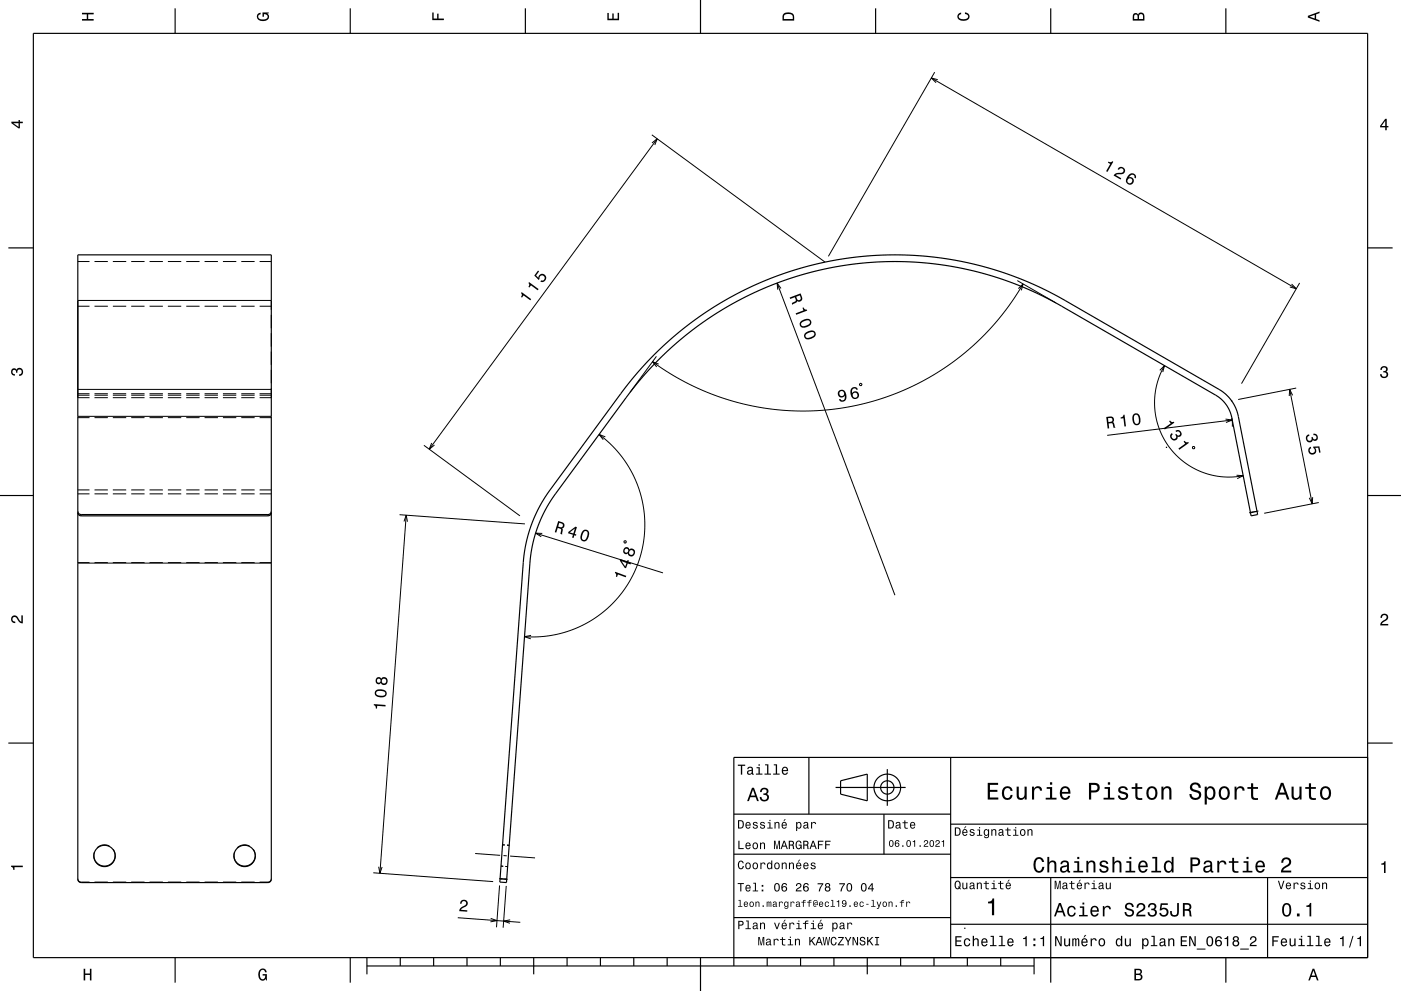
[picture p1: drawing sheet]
<svg xmlns="http://www.w3.org/2000/svg" width="420mm" height="297mm" viewBox="0 0 420 297" stroke-linecap="round" stroke-linejoin="round" font-family="sans-serif">
<g fill="none" stroke="#000" stroke-width=".3">
<path d="M279.2 23.4l109.4 63.1M280.2 21.6l-31.9 55.2M281.1 23.9l-1.9-.5 1.4 1.4M195.4 40.4l51.9 38.2M195.5 42.8l1.5-1.2-.7 1.9M197 41.6l-68.3 93M23.3 78.4h3.5M28.3 78.4h4M33.8 78.4h4M39.3 78.4h4M44.8 78.4h4M50.3 78.4h4"/>
<path d="M55.8 78.4h4M61.3 78.4h4M66.8 78.4h4M72.3 78.4h4M77.8 78.4h3.5M23.3 90h58v2.9M23.3 91.8h3.5M28.3 91.8h4M33.8 91.8h4M39.3 91.8h4M44.8 91.8h4M50.3 91.8h4"/>
<path d="M55.8 91.8h4M61.3 91.8h4M66.8 91.8h4M72.3 91.8h4M77.8 91.8h3.5M81.3 94.4v4M81.3 99.9v4M233 84.8l35.3 93.6M234.1 86.5l-1.1-1.7 .2 2M305 84.1l11.6 6.7M305.3 86.5l1.4-1.4-.5 1.9M306.7 85.1l-4.2 6.5-5.2 6.5-5.7 5.6-6 4.9-6.7 4.3-7.1 3.7-7.7 2.9-7.5 2-7.9 1.3-7.5 .4-8.2-.4-7.9-1.2-7.5-2-7.7-2.9-7.6-3.9-6.7-4.4"/>
<path d="M387.2 85.1l1.4 1.4-1.9-.5M389.6 84.8l-17.4 30.2M23.3 118h3.5M23.3 119.2h3.5M23.3 118.4h3.5M23.3 116.7h58M28.3 118h4M28.3 119.2h4M28.3 118.4h4M33.8 118h4M33.8 119.2h4M33.8 118.4h4"/>
<path d="M39.3 118h4M39.3 119.2h4M39.3 118.4h4M44.8 118h4M44.8 119.2h4M44.8 118.4h4M50.3 118h4M50.3 119.2h4M50.3 118.4h4M55.8 118h4M55.8 119.2h4M55.8 118.4h4"/>
<path d="M61.3 118h4M61.3 119.2h4M61.3 118.4h4M66.8 118h4M66.8 119.2h4M66.8 118.4h4M72.3 118h4M72.3 119.2h4M72.3 118.4h4M77.8 118h3.5M77.8 118.4h3.5M81.3 105.4v4"/>
<path d="M81.3 110.9v4M81.3 116.4v2.8h-3.5M196.8 106.8l-7.9 10.8M197.5 109.1l-1.9-.7 1.3 1.6M257.8 114.9l.5 .2-.1 .5-.5-.2zM347.7 111l1.4-1.4-.5 1.9M349.1 109.6l-1.3 2.7-1.1 3.3-.5 2.9-.1 3.3 .4 3.2 .9 3.2 1.2 2.7 1.7 2.8 2.1 2.5 2.4 2.1 2.5 1.7 2.9 1.4 2.8 .9 3.5 .6 3 .1 3.2-.4M386.6 116.7l6.8 34.3M387.5 118.5l-.9-1.8-.1 2M388.6 116.3l-17.4 3.4M23.3 125.2h3.5M23.3 124.8h58"/>
<path d="M28.3 125.2h4M33.8 125.2h4M39.3 125.2h4M44.8 125.2h4M50.3 125.2h4M55.8 125.2h4M61.3 125.2h4M66.8 125.2h4M72.3 125.2h4M77.8 125.2h3.5M127.1 133.4l28.8 21.2M129.4 132.8l-.7 1.8 1.5-1.2"/>
<path d="M179.6 130.2l4.2 3.6 3.6 4.4 2.6 4.6 1.9 4.9 1.2 5.6 .2 5.2-.7 5.5-1.4 5-2.3 5-3 4.3-3.8 4-4.1 3.2-4.9 2.6-5.2 1.8-5.2 .9h-5.5M181.5 130.9l-1.9-.7 1.3 1.6M357.5 133.9h.5l.1 .5-.5 .1zM367.4 125.6l2 .3-1.9 .7M369.3 125.2l.1 2.7M369.4 125.9l-37.5 4.6M23.3 146.8h3.5M23.3 148h3.5M24.3 154.2v.4M28.3 146.8h4M28.3 148h4M33.8 146.8h4"/>
<path d="M33.8 148h4M39.3 146.8h4M39.3 148h4M44.8 146.8h4M44.8 148h4M50.3 146.8h4M50.3 148h4M55.8 146.8h4M55.8 148h4M61.3 146.8h4M61.3 148h4M66.8 146.8h4"/>
<path d="M66.8 148h4M72.3 146.8h4M72.3 148h4M77.8 146.8h3.5M77.8 148h3.5M80.3 154.2v.4M81.3 153.6h.1M119.8 154.3l37.6 2.7M121.1 156.3l.7-1.9 .3 2M121.8 154.4l-7.9 107.3M160.6 159.8l38.2 11.9M162.6 159.9l-2-.1 1.7 1.1"/>
<path d="M370.7 142.4l2 .2-1.8 .8M375.5 153.5l-.6 .1M376.8 153.2l-.6 .2M377.3 153.2l-2.8 .5M393.5 149l-.1 2-.9-1.8M395.3 150.6l-16.3 3.2M23.3 168.6h3.5M23.3 168.8h58M28.3 168.6h4M33.8 168.6h4M39.3 168.6h4M44.8 168.6h4"/>
<path d="M50.3 168.6h4M55.8 168.6h4M61.3 168.6h4M66.8 168.6h4M72.3 168.6h4M77.8 168.6h3.5M187.1 162.2l.5-.1 .1 .5-.5 .1zM159.2 190.4l-2 .4 1.9 .7M28.3 255.4l-.2 1.1M32.8 253.5a3.2 3.2 0 0 0-3.7 .6M33.9 254.5l.5 .9 .1 1.1M70.3 255.4l-.2 1.1"/>
<path d="M74.8 253.5a3.2 3.2 0 0 0-3.7 .6M75.9 254.5l.5 .9 .1 1M76.5 256.4v.1M113.5 259.8l.4 1.9 .7-1.9M142.4 255.8l7.5 .5M150.2 259.6h.7M150.7 253.2h.6M150.9 256.4l1 .1M151.5 259.7h.7M152 253.3h.7M152.9 256.6l7.5 .5M23.3 263.4l.3 .6 .7 .4"/>
<path d="M24.3 264.4h2.5M24.3 264.4v.1M28.3 264.4h4M33.8 264.4h4M39.3 264.4h4M44.8 264.4h4M50.3 264.4h4M55.8 264.4h4M61.3 264.4h4M66.8 264.4h4M72.3 264.4h4M77.8 264.4h2.5"/>
<path d="M80.3 264.4v.1M81.3 263.4l-.3 .7-.7 .3M111.9 261.6l35.9 2.6M137.2 275l18.8 1.4M147.1 275.2l1.9 .7-2 .4M149.6 263.3l2.6 .2M149.8 265.4l-1 12.5M149.9 263.4h.7M151.2 263.5h.7M151.8 265.5l-1 12.5M153 275.7l-2 .3 1.9 .7"/>
</g>
<g fill="none" stroke="#000" stroke-width=".35">
<path d="M10 10h400v277h-400zM52.5 2.5v7.5M105 2.5v7.5M157.5 2.5v7.5M210 0v10M262.5 2.5v7.5M315 2.5v7.5M367.5 2.5v7.5M2.5 74.3h7.5M23.3 76.4h58v187.1l-.1 .6-.6 .4h-56.3l-.5-.2-.4-.5zM410 74.3h7.5M196.2 106.2l4.7-4.4 4.8-4 5.7-4.1 5.7-3.6 6-3.2 6.1-2.7 6.3-2.4 6.5-2 6.8-1.5 6.2-1 6.5-.7 6.9-.2 6.3 .2 7.2 .7 6.4 1.1 6.3 1.4 5.3 1.6 5.4 1.9 5.6 2.4 5.1 2.5 49.7 28.6 1.8 1.4 2.2 2.6 1.4 3.2 5.9 30.2-1.9 .4-5.9-29.9-1.1-2.6-1.6-2.1-2-1.6-46.9-27-9.1-4.6-10.1-3.8-5.7-1.6-5.4-1.2-10.4-1.4-10.5-.4-10.7 .8-10.6 1.9-10.3 3.1-9.9 4.1-8.1 4.4-7.9 5.3-7.4 6-6.6 6.4-6.1 7.3-22.6 30.7-2.4 3.8-1.9 3.8-1.9 5.7-1.1 6.2-7.1 96.6-2-.1 7.1-96.1 .5-4.2 .9-3.9 1.2-3.5 1.4-3.2 3.6-6.1 23.1-31.4 4.3-5.2z"/>
<path d="M0 148.5h10M23.3 153.6l.3 .7 .7 .3h56l.7-.3 .3-.7M23.3 153.2l.3 .7 .7 .3h56l.7-.2 .3-.8M410 148.5h10M2.5 222.7h7.5M242.5 227v17M250.5 236h21M252 234l8-2v8l-8-2zM266 230.5v11M285 227v60M410 222.7h7.5M410 227h-190v62.5"/>
<path d="M28.1 256.5a3.2 3.2 0 0 0 3.2 3.1 3.2 3.2 0 0 0 3.2-3.1M70.1 256.5a3.2 3.2 0 0 0 3.2 3.1 3.2 3.2 0 0 0 3.2-3.1M220 244h65M220 256h65M265 244v12M285 247h125M220 275h65M285 277h125M285 263h125M315 263v31.5M380 263v24M52.5 287v7.5"/>
<path d="M105 287v7.5M110 289.5h200M110 287v5M120 287v2.5M130 287v2.5M140 287v2.5M150 287v2.5M160 287v5M170 287v2.5M180 287v2.5M190 287v2.5M200 287v2.5"/>
<path d="M210 287v10M230 287v2.5M240 287v2.5M250 287v2.5M260 287v5M270 287v2.5M280 287v2.5M290 287v2.5M300 287v2.5M310 287v5M367.5 287v7.5"/>
<circle cx="266" cy="236" r="4"/>
<circle cx="266" cy="236" r="2"/>
<circle cx="31.3" cy="256.5" r="3.2"/>
<circle cx="73.3" cy="256.5" r="3.2"/>
</g>
<g fill="#000">
<path d="M24.6 3.8h3.5v.5h-1.7v1.4h1.7v.5h-3.5v-.5h1.4v-1.4h-1.4z" fill-rule="evenodd"/>
<path d="M77.3 4.2l.8-.4v.5l-.3 .1a.68 .68 0 0 0-.4 .6 .68 .68 0 0 0 .4 .6 1.68 1.68 0 0 0 2.4-.6 .93 .93 0 0 0-1.1-.8v.8h-.4v-1.3h1.9v.3l-.5 .1 .4 .4a1.19 1.19 0 0 1-.9 1.7 1.9 1.9 0 0 1-2.6-1.3z" fill-rule="evenodd"/>
<path d="M129.6 3.8h.4v1.8h1.1v-1.5h.4v1.5h1.6v.4h-3.5z" fill-rule="evenodd"/>
<path d="M182.1 3.9h.4v1.7h1.1v-1.6h.4v1.6h1.2v-1.8h.4v2.3h-3.5z" fill-rule="evenodd"/>
<path d="M235 4a2.21 2.21 0 0 0-.4 2.2h3.5v-1.2a1.92 1.92 0 0 0-3.1-1zM235.3 4.4l.4-.2a1.45 1.45 0 0 1 2 .8v.7h-2.7l.1-1z" fill-rule="evenodd"/>
<path d="M287.3 4.2l.8-.4v.4l-.3 .1a.66 .66 0 0 0-.4 .6 .66 .66 0 0 0 .4 .6 1.69 1.69 0 0 0 2.5-.5 .9 .9 0 0 0-1-.8v-.5a1.24 1.24 0 0 1 1.4 1.1 1.24 1.24 0 0 1-1.1 1.4 1.93 1.93 0 0 1-2.6-1.2z" fill-rule="evenodd"/>
<path d="M339.8 4.2l-.2 2h3.5v-1.4a.98 .98 0 0 0-.7-1 .98 .98 0 0 0-1.2 .6 .84 .84 0 0 0-1.4-.2zM340.1 4.5l.4-.1 .4 .1 .1 1.2h-1zM341.6 4.4l.4-.2a.58 .58 0 0 1 .7 .7v.8h-1.2z" fill-rule="evenodd"/>
<path d="M392.1 4.7v.6l3.5 1.2v-.4l-1-.4v-1.4l1-.4v-.4zM392.6 5l1.5-.5v1z" fill-rule="evenodd"/>
<path d="M3.4 36.5v.4l2.1 1.6h.5v-1.6h.8v-.4h-.8v-.5h-.4v.5zM4 36.9h1.6v1.1z" fill-rule="evenodd"/>
<path d="M415.3 35.6l-1.6 2.1v.5h1.6v.8h.4v-.8h.5v-.4h-.5v-2.2zM415.3 36.2v1.6h-1.1z" fill-rule="evenodd"/>
<path d="M332.3 48.4l-.2 .3 .7 .4-1.2 2.2 .4 .2 1.8-3-.3-.2a.77 .77 0 0 1-1.2 .1zM335.4 50.2l-.4 .5 .4 .2a.7 .7 0 0 1 .9-.5 .7 .7 0 0 1 .5 .9 .7 .7 0 0 1-.9 .5h-.3a1.64 1.64 0 0 0-1.8 .8l2.1 1.2 .2-.4-1.6-.9 1.1-.3a1.18 1.18 0 0 0 1.7-1.2 1.18 1.18 0 0 0-1.9-.8zM338.4 52.4l-.3 .4a1.42 1.42 0 0 0-.6 1.6 1.42 1.42 0 0 0 1.5 .9 1.15 1.15 0 0 0 .9-1.4 1.15 1.15 0 0 0-1.5-.8 1.03 1.03 0 0 1 1.4-.7l.3 .4v.4l.4 .3a1.18 1.18 0 0 0-.6-1.5 1.18 1.18 0 0 0-1.5 .4zM337.9 54.2a.75 .75 0 0 1 1.5 0 .75 .75 0 0 1-1.5 0z" fill-rule="evenodd"/>
<path d="M156.4 87.6l-.2 .2a.77 .77 0 0 1 0 1.2l.3 .2 .5-.7 2 1.5 .2-.4zM158.6 84.5l-.2 .3a.77 .77 0 0 1 0 1.2l.3 .2 .5-.7 2 1.5 .3-.4zM161.3 81.1l-1.1 1.5 1.3 1.3 .2-.3a.8 .8 0 0 1 .6-1.1 .8 .8 0 0 1 1 .8 .8 .8 0 0 1-1 .7l-.3 .4a1.21 1.21 0 0 0 1.7-.6 1.21 1.21 0 0 0-.8-1.6 1.21 1.21 0 0 0-1.5 1l-.7-.6 .9-1.3z" fill-rule="evenodd"/>
<path d="M236.7 89.2l.2 .4 1.4-.5 .2 .4v.8l-1.1 .6 .2 .5 1.3-.8 .1-.4a.97 .97 0 0 0 1.2 0 .97 .97 0 0 0 .2-1.2l-.4-1.1zM238.7 88.9l1.1-.4 .2 .6a.6 .6 0 0 1-.3 .8 .6 .6 0 0 1-.8-.5z" fill-rule="evenodd"/>
<path d="M238.5 93.9l.2 .4 3.3-1.2-.1-.3a.77 .77 0 0 1-1-.7l-.3 .2 .3 .7zM239.9 96.5a1.13 1.13 0 0 0 0 1.3 1.13 1.13 0 0 0 1.2 .4l.8-.2a1.52 1.52 0 0 0 1.3-1.8 2.04 2.04 0 0 0-3.3 .3zM240.3 96.7l.4-.2a1.62 1.62 0 0 1 2.1-.1v.3a2.36 2.36 0 0 1-2.4 1l-.3-.7zM241.2 100a1.13 1.13 0 0 0 .1 1.3 1.13 1.13 0 0 0 1.2 .4l.7-.2a1.51 1.51 0 0 0 1.3-1.8 2.04 2.04 0 0 0-3.3 .3zM241.6 100.2l.4-.2a1.61 1.61 0 0 1 2.1-.1v.3a2.37 2.37 0 0 1-2.4 1l-.2-.7z" fill-rule="evenodd"/>
<path d="M3.6 110.6a.86 .86 0 0 1 1.4 .2 1.12 1.12 0 0 1 1.5-.4 1.12 1.12 0 0 1 .3 1.6l-.5 .6-.6 .1v-.5a.72 .72 0 0 0 .9-.6 .72 .72 0 0 0-.8-.8 .72 .72 0 0 0-.6 .9h-.4a.62 .62 0 0 0-.4-.8 .62 .62 0 0 0-.8 .5 .62 .62 0 0 0 .5 .7h.4l-.1 .5a1.17 1.17 0 0 1-1-.7 1.17 1.17 0 0 1 .2-1.3z" fill-rule="evenodd"/>
<path d="M251.3 117.3a1.15 1.15 0 0 0 .3 1.7 1.15 1.15 0 0 0 1.6-.4 1.03 1.03 0 0 1-.5 1.4l-.5-.1-.2-.3-.5 .1a1.23 1.23 0 0 0 1.6 .5 1.23 1.23 0 0 0 .6-1.6 1.42 1.42 0 0 0-.7-1.6 1.42 1.42 0 0 0-1.7 .3zM251.6 117.9a.75 .75 0 0 1 1.5 0 .75 .75 0 0 1-1.5 0zM255.4 116.3a2.24 2.24 0 0 0 .6 3.3 1.16 1.16 0 0 0 1.5-.7 1.16 1.16 0 0 0-.5-1.4 1.16 1.16 0 0 0-1.6 .3 1.02 1.02 0 0 1 .6-1.4l.5 .1 .2 .3 .5-.1a1.1 1.1 0 0 0-1.8-.4zM255.6 118.5a.75 .75 0 0 1 1.5 0 .75 .75 0 0 1-1.5 0z" fill-rule="evenodd"/>
<path d="M414.1 110a1.01 1.01 0 0 1 1.5-.2 1.01 1.01 0 0 1 0 1.6 1.12 1.12 0 0 1 .4 1.5 1.12 1.12 0 0 1-1.6 .3l-.6-.5-.1-.6h.5a.72 .72 0 0 0 .7 .9 .72 .72 0 0 0 .7-.8 .72 .72 0 0 0-.9-.6v-.4a.62 .62 0 0 0 .8-.4 .62 .62 0 0 0-.5-.8 .62 .62 0 0 0-.7 .5v.4h-.5z" fill-rule="evenodd"/>
<path d="M331.6 125l.5 3.4h.4l-.2-1.5h.5l.7 .1 .4 1.2h.5l-.5-1.5-.3-.2a.97 .97 0 0 0 .3-1.1 .97 .97 0 0 0-1.1-.6zM332.2 125.3h.5a.59 .59 0 0 1 .8 .5 .59 .59 0 0 1-.7 .6l-.5 .1z" fill-rule="evenodd"/>
<path d="M335.9 125.1l.1 .4 .8-.1 .3 2.4h.5l-.5-3.5h-.3a.77 .77 0 0 1-.9 .8zM340 124a2.44 2.44 0 0 0 .4 3.4 1.14 1.14 0 0 0 1.5-1.1v-.8a1.51 1.51 0 0 0-1.4-1.6zM340.2 124.4l.7-.1a2.37 2.37 0 0 1 .3 2.6l-.7 .1a2.38 2.38 0 0 1-.3-2.6z" fill-rule="evenodd"/>
<path d="M350.5 126.2l.5 .7-2.1 1.4 .3 .4 2.9-2-.2-.3a.77 .77 0 0 1-1.1-.4zM351.3 129.8a1.18 1.18 0 0 0-.1 2 1.18 1.18 0 0 0 1.8-.9 1.01 1.01 0 0 0 1.3-.9 1.01 1.01 0 0 0-1-1.1l-.9 .2 .2 .4a.62 .62 0 0 1 .9-.2 .62 .62 0 0 1 .2 .8 .62 .62 0 0 1-.8 .3l-.3-.4-.3 .3a.72 .72 0 0 1 .2 1 .72 .72 0 0 1-1 .1 .72 .72 0 0 1-.2-1l.3-.2zM354.8 132.3l.5 .7-2 1.4 .2 .4 2.9-2.1-.2-.2a.77 .77 0 0 1-1.1-.4z" fill-rule="evenodd"/>
<path d="M349.5 133.9h.4v.4h-.4z" fill-rule="evenodd"/>
<path d="M369 119.9h.4v.4h-.4z" fill-rule="evenodd"/>
<path d="M391.6 130.6a1.18 1.18 0 0 0 .2 1.7 1.18 1.18 0 0 0 1.7-.2l.1-.3a1.01 1.01 0 0 0 1.5-.2 1.01 1.01 0 0 0-.5-1.5l-.9-.1 .1 .4a.62 .62 0 0 1 .8 .2 .62 .62 0 0 1-.1 .8 .62 .62 0 0 1-.8 0l-.2-.5-.4 .1a.74 .74 0 0 1-.4 1.1 .74 .74 0 0 1-.9-.6 .74 .74 0 0 1 .7-.9l-.1-.4zM392.6 134.1a1.21 1.21 0 0 0-.2 1.7 1.21 1.21 0 0 0 1.7 .2 1.21 1.21 0 0 0 .1-1.8h1l.3 1.5 .4-.1-.4-1.8-1.9 .1 .1 .4a.8 .8 0 0 1 .5 1.1 .8 .8 0 0 1-1.2 .2 .8 .8 0 0 1 .1-1.3l-.1-.4z" fill-rule="evenodd"/>
<path d="M167.4 156.1l-1.1 3.4 .5 .1 .4-1.4 .5 .2 .5 .4-.2 1.2 .5 .2 .2-1.5-.2-.3a.97 .97 0 0 0 .7-1 .97 .97 0 0 0-.7-.9zM167.7 156.7l.5 .2a.6 .6 0 0 1 .5 .7 .6 .6 0 0 1-.9 .4l-.5-.2z" fill-rule="evenodd"/>
<path d="M170.4 159.4l-.1 .4 1.5 .5-.3 .8 .4 .1 .3-.8 .5 .2 .1-.4-.5-.2 .7-2-.5-.2zM170.8 159.6l1.5-1.2-.4 1.5zM174.9 158.9a2.02 2.02 0 0 0-.1 3.3 2.03 2.03 0 0 0 1.8-2.7 1.11 1.11 0 0 0-1.7-.6zM175.1 159.3a.63 .63 0 0 1 .6-.1 .63 .63 0 0 1 .5 .5l-.1 .4a1.61 1.61 0 0 1-1.2 1.7l-.3-.2a2.28 2.28 0 0 1 .5-2.3z" fill-rule="evenodd"/>
<path d="M184.4 171.4l-.1 .3a.77 .77 0 0 1 .3 1.1l.4 .1 .3-.7 2.3 .8 .1-.4zM186 167.6l-.2 .4 1.4 2.2 .5 .1 .5-1.4 .8 .3 .2-.5-.8-.3 .1-.4-.4-.2-.1 .5zM186.3 168.2l1.5 .5-.4 1.1zM187.1 164.3a.95 .95 0 0 0-.2 1.3 .95 .95 0 0 0 1.3 .3 1.09 1.09 0 0 0 1.5 .7 1.09 1.09 0 0 0 .5-1.5 1.09 1.09 0 0 0-1.5-.4l-.4-.6a.88 .88 0 0 0-1.2 .2zM188.6 165.6a.71 .71 0 0 1 1.4 0 .71 .71 0 0 1-1.4 0zM187.2 165.1a.6 .6 0 0 1 1.2 0 .6 .6 0 0 1-1.2 0z" fill-rule="evenodd"/>
<path d="M3.6 184.7a1.22 1.22 0 0 1 2 .8l.8 .8v-1.9h.4v2.4a2.76 2.76 0 0 1-2-1.8 .69 .69 0 0 0-1.1 .5 .69 .69 0 0 0 .9 .8v.4a1.19 1.19 0 0 1-1.2-.6 1.19 1.19 0 0 1 .2-1.4z" fill-rule="evenodd"/>
<path d="M414.2 184.2a1.18 1.18 0 0 1 1.9 .3 1.18 1.18 0 0 1-1 1.7l-.8 .8h1.9v.4h-2.4a2.76 2.76 0 0 1 1.8-2 .69 .69 0 0 0-.5-1.1 .69 .69 0 0 0-.8 .9h-.4z" fill-rule="evenodd"/>
<path d="M112.1 211v.4a.77 .77 0 0 1 .6 .9l.3 .1 .1-.9 2.5 .2v-.4zM112.5 207.1a1.14 1.14 0 0 0 .8 1.8 1.9 1.9 0 0 0 2.6-1 2.03 2.03 0 0 0-3.1-1.1zM112.9 207.4a2.38 2.38 0 0 1 2.6 .1l-.1 .7a2.38 2.38 0 0 1-2.6-.2zM112.9 203.2a1 1 0 0 0-.2 1.4 1 1 0 0 0 1.5 .1 1.09 1.09 0 0 0 1.6 .3 1.09 1.09 0 0 0 .1-1.6 1.09 1.09 0 0 0-1.6 0l-.5-.4zM114.4 204.1a.71 .71 0 0 1 1.4 0 .71 .71 0 0 1-1.4 0zM113 204a.6 .6 0 0 1 1.2 0 .6 .6 0 0 1-1.2 0z" fill-rule="evenodd"/>
<path d="M221.2 229.2v.3h.9v2.7h.4v-2.7h.9v-.3zM224.3 230l-.3 .5h.4a.47 .47 0 0 1 .5-.4 .47 .47 0 0 1 .4 .6l-.2 .1a.78 .78 0 0 0-1.1 .4 .78 .78 0 0 0 .6 1l.8-.3 .1 .2 .5 .1v-.3l-.3-.1v-1.3a.87 .87 0 0 0-.6-.7 .87 .87 0 0 0-.8 .2zM224.4 231.3l.9-.3v.4a.51 .51 0 0 1-.5 .5 .51 .51 0 0 1-.5-.5zM226.8 229.9v.3h.6v1.6h-.8v.4h2v-.4h-.8v-1.9zM227.4 229.1v.4h.4v-.4zM229.4 229.1v.3h.6v2.4h-.8v.4h1.9v-.4h-.8v-2.7zM232 229.1v.3h.6v2.4h-.8v.4h1.9v-.4h-.7v-2.7zM234.6 230.1a1.24 1.24 0 0 0-.2 1.4 1.24 1.24 0 0 0 1.2 .7l.6-.7h-.3l-.6 .4a.64 .64 0 0 1-.5-.8h1.5v-.2a.96 .96 0 0 0-.5-1 .96 .96 0 0 0-1.2 .2zM234.9 230.3l.7-.2 .3 .7h-1.1z" fill-rule="evenodd"/>
<path d="M296.1 234.6v5h3.2v-.6h-2.5v-1.7h2.2v-.6h-2.2v-1.5h2.4v-.6zM300.8 236.2a2.18 2.18 0 0 0 1.2 3.6 1.51 1.51 0 0 0 1.6-1.6h-.6a.95 .95 0 0 1-.9 1 .95 .95 0 0 1-1-.9 1.6 1.6 0 0 1 .9-2.1 .86 .86 0 0 1 .9 .8h.7a1.56 1.56 0 0 0-1.1-1.3 1.56 1.56 0 0 0-1.7 .5zM304.8 235.8v2.5a1.27 1.27 0 0 0 .9 1.4 1.27 1.27 0 0 0 1.5-.7v.6h.6v-3.8h-.6v2.2a.92 .92 0 0 1-.6 1.1 .92 .92 0 0 1-1.2-.4v-2.9zM309.4 235.8v3.8h.6v-2.2a.95 .95 0 0 1 .5-1.1 .95 .95 0 0 1 1.2 .3l.1 .4h.6a1.28 1.28 0 0 0-1-1.4 1.28 1.28 0 0 0-1.4 .8v-.6zM313.8 235.9v.5h1v2.7h-1.3v.5h3.2v-.5h-1.3v-3.2zM314.8 234.4v.8h.6v-.8zM318.1 236.2a2.2 2.2 0 0 0 1.2 3.6 1.51 1.51 0 0 0 1.5-1.3h-.6l-.3 .5-.5 .2a1.08 1.08 0 0 1-1-1.3h2.5a1.66 1.66 0 0 0-.7-2 1.66 1.66 0 0 0-2.1 .3zM318.6 236.5a.94 .94 0 0 1 1.2-.2 .94 .94 0 0 1 .5 1h-1.9zM326.5 234.6v5h.6v-2.1a1.92 1.92 0 0 0 2.6-1.4 1.33 1.33 0 0 0-1.5-1.5zM327.1 235.2a1.6 1.6 0 0 1 1.8 .5 .86 .86 0 0 1 0 .9 .86 .86 0 0 1-.9 .3h-.9zM331.1 235.9v.5h1v2.7h-1.3v.5h3.3v-.5h-1.3v-3.2zM332.1 234.4v.8h.7v-.8zM335.6 235.9a1.08 1.08 0 0 0-.3 1.2 1.08 1.08 0 0 0 1 .7l1.2 .5a.91 .91 0 0 1-.8 1 .91 .91 0 0 1-1-.9h-.6a1.52 1.52 0 0 0 1.7 1.3 1.52 1.52 0 0 0 1.3-1.7l-.5-.5-1.6-.4a.76 .76 0 0 1 .6-1 .76 .76 0 0 1 .9 .7h.6a1.47 1.47 0 0 0-1-1.2 1.47 1.47 0 0 0-1.5 .3zM340.4 234.7v1.2h-1.1v.5h1.1v2.6a1.49 1.49 0 0 0 2 .7v-.5a.97 .97 0 0 1-1.4-.5v-2.3h1.4v-.5h-1.4v-1.2zM344.1 236.2a2.18 2.18 0 0 0 1.2 3.6 2.12 2.12 0 0 0 1.7-2.1 2.12 2.12 0 0 0-1.7-2.1l-.7 .2zM344.6 236.6a.96 .96 0 0 1 1-.4 .96 .96 0 0 1 .7 .8 1.59 1.59 0 0 1-1 2.2 1.67 1.67 0 0 1-.7-2.6zM348.2 235.8v3.8h.6v-2.2a.91 .91 0 0 1 .6-1.1 .91 .91 0 0 1 1.1 .5v2.8h.7v-2.5a1.27 1.27 0 0 0-.9-1.4 1.27 1.27 0 0 0-1.5 .6v-.5zM357.1 234.9a1.37 1.37 0 0 0-.3 1.5 1.37 1.37 0 0 0 1.3 .9 1.1 1.1 0 0 1 1.3 1.3 1.19 1.19 0 0 1-1.3 .5 1.19 1.19 0 0 1-.9-1.1h-.7a1.73 1.73 0 0 0 2.2 1.8 1.73 1.73 0 0 0 1-2.6l-1.1-.4a1.02 1.02 0 0 1-1.2-.9 .99 .99 0 0 1 1.1-.8 .99 .99 0 0 1 .8 1h.7a1.66 1.66 0 0 0-1-1.6 1.66 1.66 0 0 0-1.9 .4zM361.2 235.8v5.3h.6v-2.1a1.32 1.32 0 0 0 1.4 .7 1.32 1.32 0 0 0 1.1-1.1 2.15 2.15 0 0 0-1.4-3l-.6 .2-.5 .5v-.5zM362.1 236.6a.9 .9 0 0 1 .9-.4 .9 .9 0 0 1 .7 .8 1.61 1.61 0 0 1-.9 2.2 1.69 1.69 0 0 1-.7-2.6zM365.8 236.2a2.18 2.18 0 0 0 1.2 3.6 2.16 2.16 0 0 0 1.8-1.8 2.16 2.16 0 0 0-1.1-2.2h-1.4zM366.3 236.6a.96 .96 0 0 1 1-.4 .96 .96 0 0 1 .7 .8 1.59 1.59 0 0 1-1 2.2 1.67 1.67 0 0 1-.7-2.6zM370.1 235.8v3.8h.6v-2.2a.95 .95 0 0 1 .5-1.1 .95 .95 0 0 1 1.2 .3l.1 .4h.6a1.28 1.28 0 0 0-1-1.4 1.28 1.28 0 0 0-1.4 .8v-.6zM375.1 234.7v1.2h-1.1v.5h1.1v2.6a1.49 1.49 0 0 0 2 .7v-.5a.98 .98 0 0 1-1.4-.5v-2.3h1.4v-.5h-1.4v-1.2zM384 234.6l-1.8 5h.6l.6-1.5h2l.5 1.5h.7l-1.9-5zM384.4 235.3l.7 2.2h-1.5zM387.2 235.8v2.5a1.27 1.27 0 0 0 .9 1.4 1.27 1.27 0 0 0 1.5-.7v.6h.6v-3.8h-.6v2.2a.92 .92 0 0 1-.6 1.1 .92 .92 0 0 1-1.1-.4l-.1-2.9zM392.4 234.7v1.2h-1.1v.5h1.1v2.6a1.49 1.49 0 0 0 2.1 .7v-.5a.97 .97 0 0 1-1.4-.5l-.1-2.3h1.5v-.5h-1.5v-1.2zM396.1 236.2a2.18 2.18 0 0 0 1.3 3.6 2.16 2.16 0 0 0 1.7-1.8 2.16 2.16 0 0 0-1-2.2h-1.4zM396.6 236.6a.96 .96 0 0 1 1-.4 .96 .96 0 0 1 .7 .8 1.59 1.59 0 0 1-.9 2.2 1.67 1.67 0 0 1-.8-2.6z" fill-rule="evenodd"/>
<path d="M3.3 259.4h3.5v.5h-2.5v.8h-.3a.77 .77 0 0 0-.7-.9z" fill-rule="evenodd"/>
<path d="M221.4 252v2.5h1.6v-.3h-1.3v-2.2zM223.7 252.7a.98 .98 0 0 0-.2 1.3 .98 .98 0 0 0 1.3 .4l.2-.5-.9 .3-.3-.6 1.3-.2a.8 .8 0 0 0-.5-.8 .8 .8 0 0 0-.9 .1zM223.9 252.9l.6-.1 .2 .5h-.9zM225.8 252.7a.98 .98 0 0 0-.1 1.4 .98 .98 0 0 0 1.3 .2 .98 .98 0 0 0 .2-1.4 .98 .98 0 0 0-1.4-.2zM226 252.9l.2-.1a.71 .71 0 0 1 .7 .7 .71 .71 0 0 1-.7 .7l-.3-.4zM227.8 252.5v2h.4v-1.1a.45 .45 0 0 1 .3-.7 .45 .45 0 0 1 .5 .6v1.2h.3v-1.3a.63 .63 0 0 0-.4-.7 .63 .63 0 0 0-.8 .3v-.3zM232 252v2.5h.3v-2.3l.5 2.3h.3l.4-2.3v2.3h.3v-2.5h-.4l-.5 2.2-.4-2.2zM234.9 252l-.9 2.5h.3l.3-.8h1l.3 .8h.3l-.9-2.5zM235.1 252.3l.4 1.1h-.8zM236.5 252v2.5h.3v-1.1l.7 .1 .3 1h.3l-.4-1.3a.69 .69 0 0 0 .3-.8 .69 .69 0 0 0-.7-.4zM236.8 252.3h.4a.43 .43 0 0 1 .5 .4 .43 .43 0 0 1-.5 .4h-.4zM238.7 252.3a1.36 1.36 0 0 0 .9 2.2l.5-.4 .2 .4v-1.4h-.9v.3h.6l-.2 .6a.49 .49 0 0 1-.8 0l-.2-.8a.8 .8 0 0 1 .6-1l.5 .5h.4a.85 .85 0 0 0-.6-.8 .85 .85 0 0 0-1 .4zM240.8 252v2.5h.3v-1.1l.8 .1 .2 1h.4l-.4-1.3a.69 .69 0 0 0 .3-.8 .69 .69 0 0 0-.8-.4zM241.1 252.3h.4a.43 .43 0 0 1 .5 .4 .43 .43 0 0 1-.5 .4h-.4zM243.6 252l-.9 2.5h.3l.3-.8h1l.2 .8h.4l-.9-2.5zM243.8 252.3l.4 1.1h-.8zM245.2 252v2.5h.3v-1.2h1.1v-.3h-1.1v-.7h1.3v-.3zM247.4 252v2.5h.3v-1.2h1.1v-.3h-1.1v-.7h1.3v-.3z" fill-rule="evenodd"/>
<path d="M221.2 245.8v2.5h.9a1.28 1.28 0 0 0 1-1.2 1.28 1.28 0 0 0-1-1.3zM221.6 246.1a.96 .96 0 0 1 1.1 1 .96 .96 0 0 1-1.1 .9zM223.7 246.6a.98 .98 0 0 0-.2 1.3 .98 .98 0 0 0 1.3 .3l.2-.4-.9 .3-.3-.7 1.3-.1a.8 .8 0 0 0-.5-.9 .8 .8 0 0 0-.9 .2zM223.9 246.7l.6-.1 .2 .6h-.9zM225.9 246.5l-.2 .4 .1 .3 1 .4a.43 .43 0 0 1-.4 .5 .43 .43 0 0 1-.4-.4h-.3a.7 .7 0 0 0 .9 .7 .7 .7 0 0 0 .3-1.1l-.8-.3a.38 .38 0 0 1 .3-.5 .38 .38 0 0 1 .4 .4h.3l-.4-.6zM228 246.5l-.1 .4 .1 .3 1 .4a.43 .43 0 0 1-.4 .5 .43 .43 0 0 1-.5-.4h-.3a.7 .7 0 0 0 1 .7 .7 .7 0 0 0 .2-1.1l-.7-.3a.38 .38 0 0 1 .3-.5 .38 .38 0 0 1 .4 .4h.3l-.4-.6zM230.2 246.4v.3h.5v1.3h-.7v.3h1.6v-.3h-.6v-1.6zM230.7 245.7v.4h.3v-.4zM232.2 246.4v1.9h.3v-1.1a.45 .45 0 0 1 .4-.6 .45 .45 0 0 1 .5 .5v1.2h.3v-1.3a.63 .63 0 0 0-.5-.7 .63 .63 0 0 0-.7 .4v-.3zM235.2 245.5l-.4 .6 .8-.6zM234.5 246.6a.98 .98 0 0 0-.2 1.3 .98 .98 0 0 0 1.3 .3l.3-.4-1 .3-.3-.7 1.3-.1a.8 .8 0 0 0-.4-.9 .8 .8 0 0 0-1 .2zM234.8 246.7l.5-.1 .3 .6h-1zM238.7 246.4v2.7h.3v-1.1l.1 .2a.67 .67 0 0 0 .7 .1 .67 .67 0 0 0 .4-.5 .91 .91 0 0 0 0-1.1 .91 .91 0 0 0-1-.3l-.2 .3v-.3zM239.1 246.8l.2-.2a.7 .7 0 0 1 .7 .7 .7 .7 0 0 1-.7 .7l-.3-.3zM241.1 246.5l-.2 .4h.3a.39 .39 0 0 1 .4-.3 .39 .39 0 0 1 .3 .5 .73 .73 0 0 0-.9 .3 .73 .73 0 0 0 .1 .9l.9-.2 .1 .2h.4l-.2-1.4a.73 .73 0 0 0-.5-.6 .73 .73 0 0 0-.7 .2zM241.2 247.6l.8-.3v.3a.42 .42 0 0 1-.4 .5 .42 .42 0 0 1-.5-.5zM243.1 246.4v1.9h.4l.1-1.6 .5-.1 .2 .4h.4a.64 .64 0 0 0-.5-.7 .64 .64 0 0 0-.8 .4v-.3z" fill-rule="evenodd"/>
<path d="M221.4 258.2a1.33 1.33 0 0 0-.2 1.5 1.33 1.33 0 0 0 1.3 .8l.5-1h-.3l-.4 .7a1.04 1.04 0 0 1-.8-.9 1.04 1.04 0 0 1 .6-1.1l.5 .5h.4a.85 .85 0 0 0-.6-.8 .85 .85 0 0 0-1 .3zM223.6 258.7a.98 .98 0 0 0-.1 1.4 .98 .98 0 0 0 1.4 .2 .98 .98 0 0 0 .1-1.4 .98 .98 0 0 0-1.4-.2zM223.9 258.9l.1-.1a.71 .71 0 0 1 .8 .7 .71 .71 0 0 1-.8 .7l-.2-.4zM225.8 258.7a.98 .98 0 0 0-.1 1.4 .98 .98 0 0 0 1.3 .2 .98 .98 0 0 0 .2-1.4 .98 .98 0 0 0-1.4-.2zM226 258.9l.2-.1a.71 .71 0 0 1 .7 .7 .71 .71 0 0 1-.7 .7l-.3-.4zM228 258.5v2h.3l.1-1.6 .5-.1 .3 .3h.3a.64 .64 0 0 0-.5-.6 .64 .64 0 0 0-.7 .4v-.4zM230.1 258.7l-.2 .4a.91 .91 0 0 0 .1 1 .91 .91 0 0 0 1 .3l.2-.2v.3h.3v-2.6h-.3v.9l-.6-.3zM230.4 258.9l.1-.1a.7 .7 0 0 1 .7 .7 .7 .7 0 0 1-.7 .7l-.2-.4zM232.3 258.7a.98 .98 0 0 0-.1 1.4 .98 .98 0 0 0 1.3 .2 .98 .98 0 0 0 .2-1.4 .98 .98 0 0 0-1.4-.2zM232.5 258.9l.2-.1a.71 .71 0 0 1 .7 .7 .71 .71 0 0 1-.7 .7l-.3-.4zM234.4 258.5v2h.3v-1.1a.45 .45 0 0 1 .3-.7 .45 .45 0 0 1 .5 .6v1.2h.4v-1.3a.63 .63 0 0 0-.5-.7 .63 .63 0 0 0-.7 .3v-.3zM236.5 258.5v2h.3v-1.1a.45 .45 0 0 1 .4-.7 .45 .45 0 0 1 .5 .6v1.2h.3v-1.3a.64 .64 0 0 0-.4-.7 .64 .64 0 0 0-.8 .3v-.3zM239.5 257.7l-.3 .6 .7-.6zM238.9 258.7a.98 .98 0 0 0-.3 1.4 .98 .98 0 0 0 1.3 .3l.3-.5-.9 .3-.3-.6 1.2-.2a.8 .8 0 0 0-.4-.8 .8 .8 0 0 0-.9 .1zM239.1 258.9l.5-.1 .3 .5h-.9zM241 258.7a.98 .98 0 0 0-.2 1.3 .98 .98 0 0 0 1.3 .4l.3-.5-1 .3-.3-.6 1.3-.2a.8 .8 0 0 0-.4-.8 .8 .8 0 0 0-1 .1zM241.3 258.9l.5-.1 .3 .5h-1zM243.2 258.6l-.2 .4 .2 .4 1 .4a.43 .43 0 0 1-.4 .5 .43 .43 0 0 1-.5-.4h-.3a.7 .7 0 0 0 1 .7 .7 .7 0 0 0 .2-1.2l-.8-.2a.38 .38 0 0 1 .3-.5 .38 .38 0 0 1 .5 .3h.3l-.4-.5z" fill-rule="evenodd"/>
<path d="M225.4 236.1l-1.4 4h.5l.4-1.2h1.6l.5 1.2h.5l-1.5-4zM225.7 236.7l.7 1.7h-1.3zM228.2 236.4l-.4 1h.6a.71 .71 0 0 1 .3-.9 .71 .71 0 0 1 .9 .3 .71 .71 0 0 1-.2 1h-.5v.4a.82 .82 0 0 1 1 .5 .82 .82 0 0 1-.5 1.1 .82 .82 0 0 1-1.1-.6v-.4h-.5a1.34 1.34 0 0 0 1.7 1.4 1.34 1.34 0 0 0 .7-2.1l-.3-.1a1.11 1.11 0 0 0 .3-1.6 1.11 1.11 0 0 0-1.6-.2z" fill-rule="evenodd"/>
<path d="M266.7 252l-.2 .3a.91 .91 0 0 0 0 1.1 .91 .91 0 0 0 1 .4 1.05 1.05 0 0 0 .4-1.2 1.05 1.05 0 0 0-1-.8zM267 252.1a.81 .81 0 0 1 .7 .7 .81 .81 0 0 1-.5 .8l-.4-.5zM268.5 251.9a1.21 1.21 0 0 0 .5 1.9 .66 .66 0 0 0 .6-.9 .66 .66 0 0 0-1.1-.2l.3-.7 .8 .3-.4-.5zM268.5 253.2a.45 .45 0 0 1 .9 0 .45 .45 0 0 1-.9 0zM270.5 253.3v.5h.4v-.5zM271.9 252l-.2 .3a.91 .91 0 0 0 0 1.1 .91 .91 0 0 0 1 .4 1.05 1.05 0 0 0 .4-1.2 1.05 1.05 0 0 0-1-.8zM272.2 252.1a.81 .81 0 0 1 .7 .7 .81 .81 0 0 1-.5 .8l-.4-.5zM273.6 252.1v.3h.5v1.4h.2v-2zM275.7 253.3v.5h.4v-.5zM277.1 251.9l-.2 .6h.3a.43 .43 0 0 1 .4-.5 .43 .43 0 0 1 .5 .5 .43 .43 0 0 1-.6 .4l-.4 .3-.2 .6h1.4v-.3l-1.1-.1a1.07 1.07 0 0 0 .9-1.5l-.5-.1zM278.8 252l-.2 .8a.81 .81 0 0 0 .7 1 1.02 1.02 0 0 0 .8-1.1 1.02 1.02 0 0 0-1.1-.9zM279.1 252.1a.81 .81 0 0 1 .7 .7 .81 .81 0 0 1-.5 .8l-.4-.5zM280.6 251.9l-.2 .6h.3a.43 .43 0 0 1 .4-.5 .43 .43 0 0 1 .4 .5 .43 .43 0 0 1-.5 .4l-.5 .3-.1 .6h1.3v-.3l-1-.1a1.06 1.06 0 0 0 .9-1.5l-.5-.1zM282.3 252.1v.3h.5v1.4h.2v-2z" fill-rule="evenodd"/>
<path d="M266.2 245.8v2.5h.9a1.28 1.28 0 0 0 1-1.2 1.28 1.28 0 0 0-1-1.3zM266.6 246.1a.96 .96 0 0 1 1.1 1 .96 .96 0 0 1-1.1 .9zM268.7 246.5l-.2 .4h.3a.39 .39 0 0 1 .5-.3 .39 .39 0 0 1 .3 .5 .73 .73 0 0 0-1 .3 .73 .73 0 0 0 .2 .9l.9-.2v.2h.4l-.2-1.4a.73 .73 0 0 0-.4-.6 .73 .73 0 0 0-.8 .2zM268.8 247.6l.8-.3v.3a.42 .42 0 0 1-.4 .5 .42 .42 0 0 1-.4-.5zM271.1 245.9v.5h-.5v.3h.5v1.3a.74 .74 0 0 0 1 .4v-.3l-.6-.1-.1-.4v-.9h.7v-.3h-.7v-.5zM273 246.6a.98 .98 0 0 0-.2 1.3 .98 .98 0 0 0 1.3 .3l.3-.4-1 .3-.3-.7 1.3-.1a.8 .8 0 0 0-.4-.9 .8 .8 0 0 0-1 .2zM273.3 246.7l.5-.1 .3 .6h-1z" fill-rule="evenodd"/>
<path d="M286.2 248v2.5h.9a1.28 1.28 0 0 0 1-1.3 1.28 1.28 0 0 0-1-1.2zM286.6 248.3a.96 .96 0 0 1 1.1 .9 .96 .96 0 0 1-1.1 1zM289.4 247.7l-.4 .6 .7-.6zM288.7 248.7a.98 .98 0 0 0-.2 1.3 .98 .98 0 0 0 1.3 .4l.2-.5-.9 .3-.3-.6 1.3-.2a.8 .8 0 0 0-.5-.8 .8 .8 0 0 0-.9 .1zM288.9 248.9l.6-.1 .2 .5h-.9zM290.9 248.6l-.2 .4 .1 .4 1 .4a.43 .43 0 0 1-.4 .5 .43 .43 0 0 1-.4-.4h-.3a.7 .7 0 0 0 .9 .7 .7 .7 0 0 0 .3-1.2l-.8-.2a.38 .38 0 0 1 .3-.5 .38 .38 0 0 1 .4 .4l.3-.1-.4-.5zM293 248.6v.3h.5v1.3h-.7v.3h1.7v-.3h-.7v-1.6zM293.5 247.9v.3h.3v-.3zM295.1 248.7l-.2 .4a.91 .91 0 0 0 .1 1 .91 .91 0 0 0 1 .3l.2-.2a.52 .52 0 0 1-.2 .7 .52 .52 0 0 1-.7-.3h-.3a.78 .78 0 0 0 .9 .6 .78 .78 0 0 0 .6-.8v-1.9h-.3v.3l-.6-.3zM295.4 248.9l.1-.1a.7 .7 0 0 1 .7 .7 .7 .7 0 0 1-.7 .7l-.2-.4zM297.2 248.5v2h.3v-1.4l.5-.3 .3 .2 .1 1.5h.3v-1.3a.63 .63 0 0 0-.5-.7 .63 .63 0 0 0-.7 .3v-.3zM299.6 248.6l-.2 .5h.3a.39 .39 0 0 1 .4-.4 .39 .39 0 0 1 .3 .6 .73 .73 0 0 0-.9 .2 .73 .73 0 0 0 .1 1l.9-.3 .1 .2 .4 .1-.2-1.4a.73 .73 0 0 0-1.2-.5zM299.7 249.7l.8-.2v.3a.42 .42 0 0 1-.4 .5 .42 .42 0 0 1-.5-.5zM301.9 248v.6h-.5v.3h.5l.1 1.3a.75 .75 0 0 0 1 .3v-.3l-.7-.1v-.3v-.9h.7v-.3h-.7v-.6zM303.8 248.6v.3h.5v1.3h-.6v.3h1.6v-.3h-.6v-1.6zM304.3 247.9v.3h.4v-.3zM306 248.7a.98 .98 0 0 0-.2 1.4 .98 .98 0 0 0 1.4 .2 .98 .98 0 0 0 .2-1.4 .98 .98 0 0 0-1.4-.2zM306.2 248.9l.2-.1a.71 .71 0 0 1 .7 .7 .71 .71 0 0 1-.7 .7l-.3-.4zM308 248.5v2h.3l.1-1.4 .5-.3 .3 .2v1.5h.3v-1.3a.63 .63 0 0 0-.4-.7 .63 .63 0 0 0-.8 .3v-.3z" fill-rule="evenodd"/>
<path d="M310.3 257.5a3.2 3.2 0 0 0 .5 3.9 1.63 1.63 0 0 0 2.3-1.6h-.6a1.05 1.05 0 0 1-1.4 1.1 2.67 2.67 0 0 1-.1-3.4 .92 .92 0 0 1 1.4 .8h.6a1.53 1.53 0 0 0-1.1-1.4 1.53 1.53 0 0 0-1.6 .6zM314 256.8v4.7h.6v-2a.81 .81 0 0 1 .5-1 .81 .81 0 0 1 1 .4v2.6h.6v-2.3a1.13 1.13 0 0 0-.8-1.3 1.13 1.13 0 0 0-1.3 .6v-1.7zM318.3 258.2l-.4 .8h.5a.71 .71 0 0 1 .9-.7 .71 .71 0 0 1 .5 1l-.3 .1a1.26 1.26 0 0 0-1.5 .4 1.26 1.26 0 0 0 0 1.5 1.36 1.36 0 0 0 2-.3l.1 .4 .7 .1v-.5h-.3v-2.1a1.31 1.31 0 0 0-2.2-.7zM318.5 260.1l1.4-.4a.99 .99 0 0 1-.3 1.1 .99 .99 0 0 1-1.1 .1zM322.1 258.1v.5h.9v2.4h-1.2v.5h2.9v-.5h-1.2v-2.9zM322.9 256.8v.7h.7v-.7zM325.7 258v3.5h.6v-2a.82 .82 0 0 1 .5-1 .82 .82 0 0 1 1 .4v2.6h.6v-2.3a1.14 1.14 0 0 0-.8-1.3 1.14 1.14 0 0 0-1.4 .6v-.5zM330 258.2a.97 .97 0 0 0-.3 1 .97 .97 0 0 0 .9 .7l1 .3a.78 .78 0 0 1-.6 1 .78 .78 0 0 1-.9-.8h-.5a1.37 1.37 0 0 0 1.5 1.2 1.37 1.37 0 0 0 1.2-1.6l-.6-.4-1.4-.4a.69 .69 0 0 1 .6-.9 .69 .69 0 0 1 .8 .6h.5a1.4 1.4 0 0 0-2.2-.7zM333.5 256.8v4.7h.6v-2a.82 .82 0 0 1 .5-1 .82 .82 0 0 1 1 .4v2.6h.6v-2.3a1.13 1.13 0 0 0-.8-1.3 1.13 1.13 0 0 0-1.3 .6v-1.7zM337.7 258.1v.5h.9v2.4h-1.2v.5h2.9v-.5h-1.2v-2.9zM338.6 256.8v.7h.6v-.7zM341.6 258.4a1.98 1.98 0 0 0 1 3.2 1.36 1.36 0 0 0 1.4-1.1h-.5l-.3 .4-.5 .2a.97 .97 0 0 1-.9-1.2h2.3a1.5 1.5 0 0 0-.6-1.8 1.5 1.5 0 0 0-1.9 .3zM342 258.6a.85 .85 0 0 1 1.1-.1 .85 .85 0 0 1 .4 .9h-1.7zM345.4 256.8v.5h.9v3.7h-1.1v.5h2.9v-.5h-1.2v-4.2zM349.3 258.4a2.02 2.02 0 0 0 1 3.2l.5-.2 .5-.5v.6h.5v-4.7h-.5v1.7a1.15 1.15 0 0 0-2-.1zM349.7 258.7a.8 .8 0 0 1 .9-.3 .8 .8 0 0 1 .6 .7 1.43 1.43 0 0 1-.9 2 1.53 1.53 0 0 1-.6-2.4zM356.9 257v4.5h.6v-1.9a1.72 1.72 0 0 0 2.3-1.3 1.19 1.19 0 0 0-1.4-1.3zM357.5 257.5a1.45 1.45 0 0 1 1.6 .4 .78 .78 0 0 1-.1 .9 .78 .78 0 0 1-.8 .2h-.7zM361.2 258.2l-.3 .8h.5a.71 .71 0 0 1 .8-.7 .71 .71 0 0 1 .5 1l-.2 .1a1.26 1.26 0 0 0-1.5 .4 1.26 1.26 0 0 0 0 1.5 1.36 1.36 0 0 0 1.9-.3l.1 .4 .7 .1v-.5h-.3v-2.1a1.31 1.31 0 0 0-2.2-.7zM361.4 260.1l1.4-.4a.99 .99 0 0 1-.2 1.1 .99 .99 0 0 1-1.2 .1zM364.9 258v3.5h.6v-2a.85 .85 0 0 1 .5-1 .85 .85 0 0 1 1 .3l.1 .3h.6a1.15 1.15 0 0 0-.9-1.2 1.15 1.15 0 0 0-1.3 .7v-.6zM369.4 257.1v1h-1v.5h1v2.3a1.34 1.34 0 0 0 1.9 .7v-.5a.87 .87 0 0 1-1.3-.5v-2h1.3v-.5h-1.3v-1zM372.8 258.1v.5h.9v2.4h-1.2v.5h3v-.5h-1.2v-2.9zM373.7 256.8v.7h.6v-.7zM376.7 258.4a1.98 1.98 0 0 0 1.1 3.2 1.36 1.36 0 0 0 1.4-1.1h-.6l-.3 .4-.5 .2a.97 .97 0 0 1-.9-1.2h2.3a1.5 1.5 0 0 0-.6-1.8 1.5 1.5 0 0 0-1.9 .3zM377.2 258.6a.85 .85 0 0 1 1-.1 .85 .85 0 0 1 .4 .9h-1.7zM384.5 257.4l-.4 1.2h.6a.91 .91 0 0 1 .7-1.1 .91 .91 0 0 1 1.1 .6 .91 .91 0 0 1-.7 1.1 2.32 2.32 0 0 0-1.8 2.3h3.1v-.6h-2.5l.4-.5 .7-.5a1.5 1.5 0 0 0 1.2-2.2 1.5 1.5 0 0 0-2.4-.3z" fill-rule="evenodd"/>
<path d="M138.3 269.9a1.18 1.18 0 0 1 1.9 .4 1.18 1.18 0 0 1-1.1 1.6l-.9 .8 1.9 .1v.4l-2.4-.1a2.77 2.77 0 0 1 1.9-2 .69 .69 0 0 0-.4-1 .69 .69 0 0 0-.8 .8l-.5-.1z" fill-rule="evenodd"/>
<path d="M221.3 276v2.5h.4v-1.1a.8 .8 0 0 0 1.2-.4 .8 .8 0 0 0-.7-1zM221.7 276.3h.4a.43 .43 0 0 1 .5 .4 .43 .43 0 0 1-.5 .4h-.4zM223.6 275.9v.3h.5v2h-.6v.3h1.6v-.3h-.6v-2.3zM225.9 276.6l-.2 .5h.3a.39 .39 0 0 1 .5-.4 .39 .39 0 0 1 .2 .6 .73 .73 0 0 0-.9 .2 .73 .73 0 0 0 .1 1l.9-.3 .1 .2 .4 .1-.2-1.4a.73 .73 0 0 0-1.2-.5zM226 277.7l.8-.2v.3a.42 .42 0 0 1-.4 .5 .42 .42 0 0 1-.5-.5zM227.8 276.5v2h.4v-1.4l.5-.3 .3 .2v1.5h.3v-1.3a.63 .63 0 0 0-.4-.7 .63 .63 0 0 0-.8 .3v-.3zM232 276.5l.8 2h.3l.7-2h-.3l-.6 1.6-.5-1.6zM235.2 275.7l-.4 .6 .8-.6zM234.5 276.7a.98 .98 0 0 0-.2 1.3 .98 .98 0 0 0 1.3 .4l.3-.5-1 .3-.3-.6 1.3-.2a.8 .8 0 0 0-.4-.8 .8 .8 0 0 0-1 .1zM234.8 276.9l.5-.1 .3 .5h-1zM236.6 276.5v2h.4l.1-1.6 .5-.1 .2 .3h.3a.64 .64 0 0 0-.4-.6 .64 .64 0 0 0-.8 .4v-.4zM238.8 276.6v.3h.5v1.3h-.6v.3h1.6v-.3h-.6v-1.6zM239.3 275.9v.3h.4v-.3zM240.7 276.6v.3h.6v1.6h.3v-1.6h.7v-.3h-.7v-.3l.7-.1v-.3h-.6l-.4 .3v.4zM243.2 276.6v.3h.5v1.3h-.7v.3h1.6v-.3h-.6v-1.6zM243.7 275.9v.3h.3v-.3zM246.1 275.7l-.4 .6 .7-.6zM245.4 276.7a.98 .98 0 0 0-.2 1.3 .98 .98 0 0 0 1.2 .4l.3-.5-.9 .3-.3-.6 1.2-.2a.8 .8 0 0 0-.4-.8 .8 .8 0 0 0-.9 .1zM245.6 276.9l.5-.1 .3 .5h-.9zM249.5 276.5v2.7h.3v-1l.1 .1a.67 .67 0 0 0 .7 .2 .67 .67 0 0 0 .5-.6 .91 .91 0 0 0 0-1 .91 .91 0 0 0-1-.3l-.3 .2v-.3zM250 276.9l.1-.1a.7 .7 0 0 1 .7 .7 .7 .7 0 0 1-.7 .7l-.2-.4zM251.9 276.6l-.2 .5h.3a.39 .39 0 0 1 .5-.4 .39 .39 0 0 1 .3 .6 .73 .73 0 0 0-1 .2 .73 .73 0 0 0 .2 1l.8-.3 .1 .2 .4 .1-.2-1.4a.73 .73 0 0 0-1.2-.5zM252 277.7l.8-.2v.3a.42 .42 0 0 1-.4 .5 .42 .42 0 0 1-.4-.5zM254 276.5v2h.3l.1-1.6 .6-.1 .2 .3h.3a.64 .64 0 0 0-.5-.6 .64 .64 0 0 0-.7 .4v-.4z" fill-rule="evenodd"/>
<path d="M221.4 269.7v.2h.4v1.7h-.5v.2h1.2v-.2h-.5v-1.9zM223.1 270.4a.76 .76 0 0 0-.1 1.1 .76 .76 0 0 0 1.1 0l.1-.2-.7 .3-.3-.5 1-.1a.64 .64 0 0 0-.3-.8 .64 .64 0 0 0-.8 .2zM223.3 270.5l.5-.1 .2 .5h-.8zM224.8 270.4a.76 .76 0 0 0 0 1.2 .76 .76 0 0 0 1.2-.2v-.4a.68 .68 0 0 0-.3-.7 .68 .68 0 0 0-.9 .1zM225 270.6a.5 .5 0 0 1 .7 .4 .5 .5 0 0 1-.7 .5zM226.5 270.2v1.6h.2l.1-1.1 .3-.3 .3 .2v1.2h.3v-1a.51 .51 0 0 0-.4-.6 .51 .51 0 0 0-.6 .3v-.3zM228.6 271.3v.5h.4v-.5zM229.8 270.2v1.6h.3v-1.2l.2-.2 .1 1.4h.3v-1.2l.2-.2 .1 1.4h.2v-1.5l-.3-.1-.3 .2-.3-.2-.2 .2zM231.8 270.3l-.1 .4h.2a.32 .32 0 0 1 .4-.3 .32 .32 0 0 1 .2 .4 .58 .58 0 0 0-.7 .2 .58 .58 0 0 0 .1 .8l.7-.2 .4 .2v-.2l-.3-1.3zM231.9 271.3a.35 .35 0 0 1 .7 0 .35 .35 0 0 1-.7 0zM233.5 270.2v1.6h.3l.1-1.3 .4-.1 .4 .3a.51 .51 0 0 0-.4-.5 .51 .51 0 0 0-.6 .3v-.3zM235.2 270.4a.78 .78 0 0 0-.2 1 .78 .78 0 0 0 .9 .4l.2-.3a.42 .42 0 0 1-.2 .6 .42 .42 0 0 1-.5-.2h-.3a.63 .63 0 0 0 .7 .5 .63 .63 0 0 0 .6-.7v-1.5h-.3v.3l-.4-.3zM235.4 270.6l.1-.2a.56 .56 0 0 1 .6 .6 .56 .56 0 0 1-.6 .6l-.2-.3zM237 270.2v1.6h.2l.1-1.3 .5-.1 .4 .3a.51 .51 0 0 0-.4-.5 .51 .51 0 0 0-.6 .3v-.3zM238.8 270.3l-.2 .4h.3a.32 .32 0 0 1 .3-.3 .32 .32 0 0 1 .3 .4 .56 .56 0 0 0-.9 .3 .56 .56 0 0 0 .4 .7l.5-.2 .4 .2v-.2l-.3-1.3zM238.8 271.3a.35 .35 0 0 1 .7 0 .35 .35 0 0 1-.7 0zM240.2 270.3v.2h.5v1.3h.3v-1.3h.5v-.2h-.5v-.2l.5-.2v-.2h-.5l-.3 .6zM242 270.3v.2h.4v1.3h.3v-1.3h.6v-.2h-.6v-.2l.6-.2v-.2h-.6l-.3 .6zM244 269.9a1.3 1.3 0 0 0 .4 1.9l.3-.2a.49 .49 0 0 1-.7-.4v-.4a.67 .67 0 0 1 .5-.9l.4 .4a.6 .6 0 0 0-.7 .3 .6 .6 0 0 0 .2 .7l.5-.2 .3 .2v-.2a1.03 1.03 0 0 0-.9-1.4zM244.4 270.7l.5-.2-.1 .5-.4 .1zM245.7 270.4a.76 .76 0 0 0-.1 1.1 .76 .76 0 0 0 1.1 0l.1-.2-.8 .3-.2-.5 1-.1a.64 .64 0 0 0-.3-.8 .64 .64 0 0 0-.8 .2zM245.9 270.5l.4-.1 .2 .5h-.7zM247.4 270.4a.76 .76 0 0 0-.1 1.1 .76 .76 0 0 0 1.2 0v-.3h-.2l-.1 .3a.53 .53 0 0 1-.7-.5 .53 .53 0 0 1 .7-.5l.3 .2-.3-.5zM249.1 269.7v.2h.4v1.7h-.5v.2h1.3v-.2h-.5v-1.9zM250.8 270.1v.3h.5v1.4h.3v-2zM252.6 270a.66 .66 0 0 0 0 .9 .66 .66 0 0 0 .9 0l-.3 .7-.8-.3a.75 .75 0 0 0 1 .4 .75 .75 0 0 0 .4-1 .75 .75 0 0 0-.3-.8 .75 .75 0 0 0-.9 .1zM252.7 270.4a.42 .42 0 0 1 .8 0 .42 .42 0 0 1-.8 0zM254.6 271.3v.5h.4v-.5zM256.1 270.4a.76 .76 0 0 0-.1 1.1 .76 .76 0 0 0 1.1 0l.1-.2-.8 .3-.2-.5 1-.1a.64 .64 0 0 0-.3-.8 .64 .64 0 0 0-.8 .2zM256.3 270.5l.4-.1 .2 .5h-.7zM257.8 270.4a.76 .76 0 0 0-.1 1.1 .76 .76 0 0 0 1.2 0v-.3h-.2l-.1 .3a.53 .53 0 0 1-.7-.5 .53 .53 0 0 1 .7-.5l.3 .2-.3-.5zM259.7 270.9v.2h.7v-.2zM261.3 269.7v.2h.4v1.7h-.5v.2h1.2v-.2h-.5v-1.9zM262.8 270.2l.6 1.7-.2 .2h-.3v.3h.4l.9-2.2h-.3l-.4 1.3-.4-1.3zM264.7 270.4a.76 .76 0 0 0 0 1.2 .76 .76 0 0 0 1.2-.2v-.4a.68 .68 0 0 0-.3-.7 .68 .68 0 0 0-.9 .1zM264.9 270.6a.5 .5 0 0 1 .8 .4 .5 .5 0 0 1-.8 .5zM266.4 270.2v1.6h.2l.1-1.1 .3-.3 .3 .2v1.2h.3v-1a.51 .51 0 0 0-.4-.6 .51 .51 0 0 0-.6 .3v-.3zM268.5 271.3v.5h.4v-.5zM269.7 270.3v.2h.5v1.3h.3v-1.3h.5v-.2h-.5v-.2l.5-.2v-.2h-.5l-.3 .6zM271.7 270.2v1.6h.2l.1-1.3 .5-.1 .4 .3a.51 .51 0 0 0-.4-.5 .51 .51 0 0 0-.6 .3v-.3z" fill-rule="evenodd"/>
<path d="M221.2 264.7v.3h.7v2.2h.3v-2.2h.8v-.3zM223.7 265.4a.98 .98 0 0 0-.2 1.3 .98 .98 0 0 0 1.3 .3l.2-.4-.9 .3-.3-.6 1.3-.2a.8 .8 0 0 0-.5-.9 .8 .8 0 0 0-.9 .2zM223.9 265.6l.6-.1 .2 .5h-.9zM225.8 264.6v.2h.5v2.1h-.6v.3h1.6v-.3h-.7v-2.3zM228.3 266.6v.6h.5v-.6zM228.3 265.2v.6h.5v-.6zM232.3 265l-.2 .4a1.36 1.36 0 0 0 .8 1.8 1.4 1.4 0 0 0 .9-1.3 1.4 1.4 0 0 0-.9-1.3zM232.7 265l.2-.1a1.22 1.22 0 0 1 0 2l-.5-.5v-.9zM234.6 264.8a1.71 1.71 0 0 0 .1 2.3 .83 .83 0 0 0 1.1-.2 .83 .83 0 0 0-.1-1.1 .83 .83 0 0 0-1.1 0 .74 .74 0 0 1 .6-.9l.4 .4h.4a.79 .79 0 0 0-.6-.6 .79 .79 0 0 0-.8 .1zM234.6 266.4a.53 .53 0 0 1 1 0 .53 .53 0 0 1-1 0zM238.8 264.9l-.2 .6h.3a.5 .5 0 0 1 .4-.6 .5 .5 0 0 1 .6 .4 .5 .5 0 0 1-.3 .6l-.9 .6-.1 .7h1.7v-.4h-1.4l.6-.5a.84 .84 0 0 0 .7-1.2 .84 .84 0 0 0-1.4-.2zM241.1 264.8a1.71 1.71 0 0 0 .1 2.3 .83 .83 0 0 0 1.1-.2 .83 .83 0 0 0-.1-1.1 .83 .83 0 0 0-1.1 0 .74 .74 0 0 1 .6-.9l.4 .4h.4a.8 .8 0 0 0-.6-.6 .8 .8 0 0 0-.8 .1zM241.1 266.4a.53 .53 0 0 1 1 0 .53 .53 0 0 1-1 0zM245.1 264.7v.3h1.4l-.9 1.6-.2 .6h.4l1-2.5zM247.5 264.8l-.2 .7 .4 .3a.78 .78 0 0 0-.2 1.2 .78 .78 0 0 0 1.2 0 .78 .78 0 0 0-.1-1.2 .72 .72 0 0 0 0-1.1 .72 .72 0 0 0-1.1 .1zM247.6 266.5a.51 .51 0 0 1 1 0 .51 .51 0 0 1-1 0zM247.7 265.3a.42 .42 0 0 1 .8 0 .42 .42 0 0 1-.8 0zM251.6 264.7v.3h1.4l-.9 1.6-.2 .6h.4l1-2.5zM254 265l-.2 .4a1.36 1.36 0 0 0 .8 1.8 1.4 1.4 0 0 0 .9-1.3 1.4 1.4 0 0 0-.9-1.3zM254.4 265l.2-.1a1.22 1.22 0 0 1 0 2l-.5-.5v-.9zM258.3 265l-.2 .4a1.36 1.36 0 0 0 .8 1.8 1.4 1.4 0 0 0 .9-1.3 1.4 1.4 0 0 0-.9-1.3zM258.7 265l.2-.1a1.22 1.22 0 0 1 0 2l-.4-.5v-.9zM261.3 264.7l-1.1 1.5v.3h1.1v.7h.3v-.7h.4v-.3h-.4v-1.5zM261.3 265.1v1.1h-.8z" fill-rule="evenodd"/>
<path d="M286.4 264.2a1.34 1.34 0 0 0-.2 1.5 1.34 1.34 0 0 0 1.2 .8l.2-.2 .3 .3 .2-.2-.3-.3a1.26 1.26 0 0 0 .2-1.4 1.26 1.26 0 0 0-1.3-.7zM286.8 264.3l.3-.1a1.21 1.21 0 0 1 .5 1.6l-.3-.2-.2 .2 .3 .3-.1 .1a1.09 1.09 0 0 1-.9-.8 1.09 1.09 0 0 1 .4-1.1zM288.5 264.5v1.3a.63 .63 0 0 0 .4 .7 .63 .63 0 0 0 .8-.3v.3h.3v-2h-.3l-.1 1.4-.4 .3-.4-.2v-1.5zM290.9 264.6l-.2 .5h.3a.39 .39 0 0 1 .5-.4 .39 .39 0 0 1 .2 .6 .73 .73 0 0 0-.9 .2 .73 .73 0 0 0 .1 1l.9-.3 .1 .2 .4 .1-.2-1.5a.73 .73 0 0 0-1.2-.4zM291 265.7l.8-.2v.3a.42 .42 0 0 1-.4 .5 .42 .42 0 0 1-.5-.5zM292.8 264.5v2h.4v-1.1a.45 .45 0 0 1 .3-.7 .45 .45 0 0 1 .5 .6v1.2h.3v-1.3a.63 .63 0 0 0-.4-.7 .63 .63 0 0 0-.8 .3v-.3zM295.4 264v.6h-.5v.3h.5l.1 1.3a.75 .75 0 0 0 1 .3v-.3l-.7-.1v-.3v-.9h.7v-.3h-.7v-.6zM297.3 264.6v.3h.5v1.3h-.6v.3h1.6v-.3h-.6v-1.6zM297.8 263.9v.3h.4v-.3zM299.8 264v.6h-.6v.3h.6v1.3a.75 .75 0 0 0 1 .3v-.3l-.6-.1-.1-.3v-.9h.7v-.3h-.7v-.6zM302.4 263.7l-.4 .6 .7-.6zM301.7 264.7a.98 .98 0 0 0-.2 1.3 .98 .98 0 0 0 1.3 .4l.2-.5-.9 .3-.3-.6 1.3-.2a.8 .8 0 0 0-.4-.8 .8 .8 0 0 0-1 .1zM301.9 264.9l.6-.1 .2 .5h-.9z" fill-rule="evenodd"/>
<path d="M289 278h.4v.4h-.4z" fill-rule="evenodd"/>
<path d="M296.2 270.2a1.1 1.1 0 0 0 1.3-.9h.5v5h-.6v-3.6h-1.2z" fill-rule="evenodd"/>
<path d="M317.4 270.6l-1.4 4h.5l.4-1.1h1.6l.4 1.1h.6l-1.5-4zM317.7 271.2l.7 1.8h-1.3zM320.3 271.9a1.66 1.66 0 0 0-.3 1.9 1.66 1.66 0 0 0 1.7 .9l.7-.7 .1-.5h-.5l-.1 .4a.75 .75 0 0 1-.8 .4 .75 .75 0 0 1-.6-.7 1.08 1.08 0 0 1 0-1.2 1.08 1.08 0 0 1 1-.5l.5 .7h.5a1.25 1.25 0 0 0-.9-1.1 1.25 1.25 0 0 0-1.3 .4zM323.7 271.6v.5h.8v2.1h-1v.4h2.6v-.4h-1.1v-2.6zM324.5 270.5v.6h.5v-.6zM327.2 271.9a1.77 1.77 0 0 0 .9 2.9 1.21 1.21 0 0 0 1.3-1h-.5l-.3 .4-.4 .1a.87 .87 0 0 1-.8-1.1h2a1.33 1.33 0 0 0-.5-1.5 1.33 1.33 0 0 0-1.7 .2zM327.6 272.1a.75 .75 0 0 1 .9-.1 .75 .75 0 0 1 .4 .8h-1.5zM330.6 271.5v3.1h.5v-1.7a.76 .76 0 0 1 .4-.9 .76 .76 0 0 1 1 .2v.3h.5a1.02 1.02 0 0 0-.8-1 1.02 1.02 0 0 0-1.1 .6v-.6zM337.6 270.9a1.1 1.1 0 0 0-.3 1.2 1.1 1.1 0 0 0 1.1 .7 .88 .88 0 0 1 1 1 .96 .96 0 0 1-1.1 .4 .96 .96 0 0 1-.7-.9h-.5a1.38 1.38 0 0 0 1.7 1.5 1.38 1.38 0 0 0 .9-2.1l-1.4-.5a.71 .71 0 0 1-.2-1.2 .71 .71 0 0 1 1.2 .5l.1 .3h.5a1.33 1.33 0 0 0-.8-1.2 1.33 1.33 0 0 0-1.5 .3zM341.1 271l-.4 1.1h.5a.81 .81 0 0 1 .6-1 .81 .81 0 0 1 1 .6 .81 .81 0 0 1-.6 1l-.3 .1a1.86 1.86 0 0 0-1.3 1.8h2.8v-.5h-2.2l1-.9a1.34 1.34 0 0 0 1-1.9 1.34 1.34 0 0 0-2.1-.3zM344.5 271l-.4 .9h.5a.71 .71 0 0 1 .4-.8 .71 .71 0 0 1 .9 .3 .71 .71 0 0 1-.2 .9h-.6v.5a.82 .82 0 0 1 1.1 .5 .82 .82 0 0 1-.5 1 .82 .82 0 0 1-1.1-.5v-.4h-.6a1.34 1.34 0 0 0 1.8 1.3 1.34 1.34 0 0 0 .7-2l-.3-.2a1.11 1.11 0 0 0 .2-1.6 1.11 1.11 0 0 0-1.5-.2zM348 270.7l-.4 2.1h.5a.91 .91 0 0 1 1.4-.2 .91 .91 0 0 1-.1 1.4 .91 .91 0 0 1-1.3-.4h-.6a1.38 1.38 0 0 0 1.7 1.2 1.38 1.38 0 0 0 1-1.9 1.38 1.38 0 0 0-2-.6l.2-1.1h1.7v-.5zM352.9 270.6v2.7a.84 .84 0 0 1-1 1 .84 .84 0 0 1-.6-1.3h-.5a1.35 1.35 0 0 0 1.1 1.8 1.35 1.35 0 0 0 1.5-1.5v-2.7zM354.6 270.6v4h.6v-1.6l1.2 .1 .3 1.5h.6l-.3-1.7-.4-.2a1.11 1.11 0 0 0 .5-1.3 1.11 1.11 0 0 0-1.1-.8zM355.2 271.1a1.23 1.23 0 0 1 1.4 .4 .69 .69 0 0 1-.1 .7 .69 .69 0 0 1-.7 .3h-.6z" fill-rule="evenodd"/>
<path d="M316.2 264v2.5h.3v-2.3l.4 2.3h.3l.5-2.3v2.3h.3v-2.5h-.5l-.4 2.2-.5-2.2zM318.7 264.6l-.2 .5h.3a.39 .39 0 0 1 .5-.4 .39 .39 0 0 1 .3 .6 .73 .73 0 0 0-1 .2 .73 .73 0 0 0 .2 1l.9-.3v.2l.4 .1-.2-1.5a.72 .72 0 0 0-.4-.5 .72 .72 0 0 0-.8 .1zM318.8 265.7l.8-.2v.3a.42 .42 0 0 1-.4 .5 .42 .42 0 0 1-.4-.5zM321.1 264v.6h-.5v.3h.5v1.3a.75 .75 0 0 0 1 .3v-.3l-.6-.1-.1-.3v-.9h.7v-.3h-.7v-.6zM323.7 263.7l-.4 .6 .8-.6zM323 264.7a.98 .98 0 0 0-.2 1.3 .98 .98 0 0 0 1.3 .4l.3-.5-1 .3-.3-.6 1.3-.2a.8 .8 0 0 0-.4-.8 .8 .8 0 0 0-1 .1zM323.3 264.9l.5-.1 .3 .5h-1zM325.1 264.5v2h.3l.2-1.6 .5-.1 .2 .3h.3a.64 .64 0 0 0-.4-.6 .64 .64 0 0 0-.8 .4v-.4zM327.3 264.6v.3h.5v1.3h-.6v.3h1.6v-.3h-.6v-1.6zM327.8 263.9v.3h.4v-.3zM329.6 264.6l-.2 .5h.3a.39 .39 0 0 1 .4-.4 .39 .39 0 0 1 .3 .6 .73 .73 0 0 0-.9 .2 .73 .73 0 0 0 .1 1l.9-.3 .1 .2 .4 .1-.2-1.5a.72 .72 0 0 0-.5-.5 .72 .72 0 0 0-.7 .1zM329.7 265.7l.8-.2v.3a.42 .42 0 0 1-.4 .5 .42 .42 0 0 1-.5-.5zM331.5 264.5v1.3a.63 .63 0 0 0 .4 .7 .63 .63 0 0 0 .8-.3v.3h.3v-2h-.3v1.4l-.5 .3-.4-.2v-1.5z" fill-rule="evenodd"/>
<path d="M384.7 271.1a3 3 0 0 0 .4 3.5 1.3 1.3 0 0 0 1.9-1 2.64 2.64 0 0 0-.7-2.9h-1.2zM385.3 271.2h.8a2.72 2.72 0 0 1 0 3h-.8a2.7 2.7 0 0 1 0-3zM388.8 273.8v.8h.8v-.8zM391.6 271.4v.4h1v2.8h.5v-4h-.4a.88 .88 0 0 1-1.1 .8z" fill-rule="evenodd"/>
<path d="M383.1 264l.8 2.5h.4l.8-2.5h-.4l-.6 2.1-.7-2.1zM385.7 264.7a.98 .98 0 0 0-.2 1.3 .98 .98 0 0 0 1.3 .4l.2-.5-.9 .3-.3-.6 1.3-.2a.8 .8 0 0 0-.5-.8 .8 .8 0 0 0-.9 .1zM385.9 264.9l.6-.1 .2 .5h-.9zM387.8 264.5v2h.3l.1-1.6 .6-.1 .2 .3h.3a.64 .64 0 0 0-.5-.6 .64 .64 0 0 0-.7 .4v-.4zM390 264.6l-.1 .4 .1 .4 1 .4a.43 .43 0 0 1-.4 .5 .43 .43 0 0 1-.5-.4h-.3a.71 .71 0 0 0 1 .7 .71 .71 0 0 0 .2-1.2l-.7-.2a.38 .38 0 0 1 .3-.5 .38 .38 0 0 1 .4 .3h.3l-.4-.5zM392.2 264.6v.3h.5v1.3h-.7v.3h1.6v-.3h-.6v-1.6zM392.7 263.9v.3h.3v-.3zM394.3 264.7a.98 .98 0 0 0-.1 1.4 .98 .98 0 0 0 1.3 .2 .98 .98 0 0 0 .2-1.4 .98 .98 0 0 0-1.4-.2zM394.5 264.9l.2-.1a.71 .71 0 0 1 .7 .7 .71 .71 0 0 1-.7 .7l-.3-.4zM396.3 264.5v2h.4v-1.1a.45 .45 0 0 1 .3-.7 .45 .45 0 0 1 .5 .6v1.2h.4v-1.3a.63 .63 0 0 0-.5-.7 .63 .63 0 0 0-.7 .3v-.3z" fill-rule="evenodd"/>
<path d="M414.1 258.8a.77 .77 0 0 0 .9-.7h.4v3.5h-.5v-2.5h-.8z" fill-rule="evenodd"/>
<path d="M25.1 290.3h.4v1.5h1.5v-1.5h.4v3.5h-.4v-1.6h-1.5v1.6h-.4z" fill-rule="evenodd"/>
<path d="M77.8 290.7a1.19 1.19 0 0 1 1.3-.4 1.19 1.19 0 0 1 .9 1.1h-.5l-.1-.3a.69 .69 0 0 0-.6-.5 .69 .69 0 0 0-.7 .4 1.69 1.69 0 0 0 .6 2.5 .93 .93 0 0 0 .8-1.1h-.8v-.5h1.3v1.9h-.2l-.1-.4-.4 .4a1.19 1.19 0 0 1-1.8-.9v-1.6z" fill-rule="evenodd"/>
<path d="M227.3 280.8v2.5h.3v-2.3l.5 2.3h.3l.4-2.3v2.3h.3v-2.5h-.4l-.5 2.2-.4-2.2zM229.8 281.5l-.1 .4h.2a.39 .39 0 0 1 .5-.3 .39 .39 0 0 1 .3 .5 .73 .73 0 0 0-1 .3 .73 .73 0 0 0 .2 .9l.9-.2 .1 .2h.4l-.2-1.4a.73 .73 0 0 0-1.3-.4zM230 282.6l.8-.3v.3a.42 .42 0 0 1-.5 .5 .42 .42 0 0 1-.4-.5zM231.9 281.4v1.9h.3l.2-1.6 .5-.1 .2 .4h.3a.64 .64 0 0 0-.5-.7 .64 .64 0 0 0-.7 .4v-.3zM234.4 280.9v.5h-.5v.3h.5v1.3a.75 .75 0 0 0 1 .4v-.3l-.6-.1-.1-.4v-.9h.7v-.3h-.7v-.5zM236.3 281.4v.3h.5v1.3h-.7v.3h1.7v-.3h-.7v-1.6zM236.8 280.7v.4h.3v-.4zM238.3 281.4v1.9h.3l.1-1.4 .4-.3 .4 .3v1.4h.3v-1.3a.63 .63 0 0 0-.4-.7 .63 .63 0 0 0-.8 .4v-.3zM242.6 280.8v2.5h.3v-.9l.3-.3 .9 1.2h.4l-1-1.4 1-1.1h-.5l-1.1 1.2v-1.2zM245.4 280.8l-.9 2.5h.3l.3-.7h1l.2 .7h.4l-.9-2.5zM245.6 281.2l.4 1.1h-.8zM246.6 280.8l.5 2.5h.3l.3-2.2 .4 2.2h.3l.4-2.5h-.2l-.4 2.1-.3-2.1h-.3l-.4 2.1-.3-2.1zM249.3 281.1a1.33 1.33 0 0 0-.3 1.4 1.33 1.33 0 0 0 1.3 .8l.5-.9h-.3l-.4 .6a1.04 1.04 0 0 1-.8-.9 1.04 1.04 0 0 1 .6-1.1l.6 .6h.3a.85 .85 0 0 0-.6-.8 .85 .85 0 0 0-.9 .3zM251.3 280.8v.3h1.3l-1.4 1.9v.3h1.8v-.3h-1.4l1.4-1.9v-.3zM253.2 280.8l.9 1.5v1h.3v-1l.8-1.5h-.3l-.6 1.2-.7-1.2zM255.6 280.8v2.5h.3v-2l.9 2h.4v-2.5h-.3v2.1l-.9-2.1zM258 280.9l-.2 .9 .9 .4a.46 .46 0 0 1 .4 .7 .46 .46 0 0 1-.7 .1l-.4-.5h-.3a.83 .83 0 0 0 1.1 .9 .83 .83 0 0 0 .2-1.4l-.6-.2a.47 .47 0 0 1-.2-.6 .47 .47 0 0 1 .6-.2 .47 .47 0 0 1 .3 .6l.3-.1a.85 .85 0 0 0-.5-.7 .85 .85 0 0 0-.9 .1zM260 280.8v2.5h.3v-.9l.3-.3 .8 1.2h.4l-1-1.4 1-1.1h-.4l-1.1 1.2v-1.2zM262.3 280.8v.3h.4v1.9h-.4v.3h1.2v-.3h-.4v-1.9h.4v-.3z" fill-rule="evenodd"/>
<path d="M286.4 280.6v3h1.9v-.4h-1.5v-1h1.3v-.4h-1.3v-.9h1.5v-.3zM289.2 281.5a1.24 1.24 0 0 0-.2 1.4 1.24 1.24 0 0 0 1.3 .7l.6-.9h-.4l-.4 .6a.87 .87 0 0 1-.8-.9 .87 .87 0 0 1 .9-.9l.3 .5h.4a.94 .94 0 0 0-.7-.8 .94 .94 0 0 0-1 .3zM291.6 280.5v3.1h.4v-1.7l.6-.4 .4 .4v1.7h.4v-1.6a.76 .76 0 0 0-.5-.8 .76 .76 0 0 0-.9 .4v-1.1zM294.4 281.5a1.25 1.25 0 0 0-.2 1.4 1.25 1.25 0 0 0 1.2 .7l.6-.7h-.3l-.6 .4a.65 .65 0 0 1-.6-.8h1.6v-.2a.96 .96 0 0 0-.5-1 .96 .96 0 0 0-1.2 .2zM294.7 281.7l.6-.2 .4 .7h-1.2zM297 280.5v.3h.6v2.5h-.8v.3h1.9v-.3h-.7v-2.8zM299.6 280.5v.3h.6v2.5h-.8v.3h1.9v-.3h-.7v-2.8zM302.2 281.5a1.25 1.25 0 0 0-.2 1.4 1.25 1.25 0 0 0 1.2 .7l.6-.7h-.3l-.6 .4a.65 .65 0 0 1-.5-.8h1.5v-.2a.96 .96 0 0 0-.5-1 .96 .96 0 0 0-1.2 .2zM302.5 281.7l.7-.2 .3 .7h-1.1z" fill-rule="evenodd"/>
<path d="M306.7 281.1v.3h.7v2.2h.4v-3zM309.8 282.9v.7h.6v-.7zM309.8 281.2v.7h.6v-.7zM311.9 281.1v.3h.7v2.2h.4v-3z" fill-rule="evenodd"/>
<path d="M316.3 280.6v3h.4v-2.5l1.1 2.5h.5v-3h-.4v2.4l-1.1-2.4zM319 281.2v1.6a.76 .76 0 0 0 .5 .8 .76 .76 0 0 0 .9-.4v.4h.4v-2.4h-.4v1.7l-.6 .4-.4-.3v-1.8zM321.5 281.2v2.4h.3v-1.8l.3-.3 .2 .2v1.9h.4v-1.8l.3-.3 .2 .4v1.7h.4l-.1-2-.2-.4-.5 .1-.2 .2-.4-.3-.4 .3v-.3zM325.2 280.2l-.4 .7h.3l.6-.7zM324.4 281.5a1.25 1.25 0 0 0-.2 1.4 1.25 1.25 0 0 0 1.2 .7l.6-.7h-.3l-.6 .4a.65 .65 0 0 1-.6-.8h1.6v-.2a.96 .96 0 0 0-.5-1 .96 .96 0 0 0-1.2 .2zM324.7 281.7l.6-.2 .4 .7h-1.2zM327 281.2v2.4h.3v-1.4a.57 .57 0 0 1 .3-.6 .57 .57 0 0 1 .8 .2v.2h.4a.77 .77 0 0 0-.6-.8 .77 .77 0 0 0-.9 .4v-.4zM329.6 281.5a1.24 1.24 0 0 0-.2 1.5 1.24 1.24 0 0 0 1.3 .6 1.19 1.19 0 0 0 .6-1.7 1.19 1.19 0 0 0-1.7-.4zM329.9 281.7a.57 .57 0 0 1 .6-.2 .57 .57 0 0 1 .4 .5v.4a.69 .69 0 0 1-.9 .9l-.3-.5zM334.7 281.5a1.28 1.28 0 0 0-.2 1.3 1.28 1.28 0 0 0 1.1 .8l.4-.4v.4h.4v-3.1h-.3v1.1a.77 .77 0 0 0-1.4-.1zM335 281.7a.53 .53 0 0 1 .6-.2 .53 .53 0 0 1 .4 .5v.4a.71 .71 0 0 1-.6 .9 1.01 1.01 0 0 1-.4-1.6zM337.2 281.2v1.6a.76 .76 0 0 0 .5 .8 .76 .76 0 0 0 1-.4v.4h.3v-2.4h-.4v1.7l-.6 .4-.4-.3v-1.8zM342.4 281.2v3.3h.4v-1.3a.79 .79 0 0 0 .8 .4 .79 .79 0 0 0 .7-.7 1.09 1.09 0 0 0 0-1.2 1.09 1.09 0 0 0-1.2-.4l-.3 .3v-.4zM342.9 281.7a.54 .54 0 0 1 .6-.2 .54 .54 0 0 1 .4 .5l.1 .4a.73 .73 0 0 1-.6 .9 1.01 1.01 0 0 1-.5-1.6zM345.2 280.5v.3h.6v2.5h-.8v.3h1.9v-.3h-.7v-2.8zM347.9 281.4l-.2 .5h.3a.47 .47 0 0 1 .6-.4 .47 .47 0 0 1 .3 .6l-.2 .1a.78 .78 0 0 0-1.1 .4 .78 .78 0 0 0 .7 1l.7-.3 .1 .2 .5 .1v-.3l-.2-.1-.1-1.3a.87 .87 0 0 0-.5-.7 .87 .87 0 0 0-.9 .2zM348 282.7l1-.3v.4a.51 .51 0 0 1-.5 .5 .51 .51 0 0 1-.5-.5zM350.2 281.2v2.4h.4l.1-1.7 .5-.4 .4 .4 .1 1.7h.3v-1.6a.76 .76 0 0 0-.5-.8 .76 .76 0 0 0-.9 .4v-.4z" fill-rule="evenodd"/>
<path d="M340.1 290.3v3.5h1.3a.98 .98 0 0 0 1.1-.7 .98 .98 0 0 0-.6-1.2 .86 .86 0 0 0 .4-1 .86 .86 0 0 0-1-.6zM340.6 290.8h.7a.53 .53 0 0 1 .6 .5 .53 .53 0 0 1-.7 .5h-.6zM340.6 292.2h.7a.61 .61 0 0 1 .7 .6 .61 .61 0 0 1-.7 .6h-.7z" fill-rule="evenodd"/>
<path d="M354 280.6v3h1.9v-.4h-1.5v-1h1.3v-.4h-1.3v-.9h1.4v-.3zM356.5 280.6v3h.4v-2.5l1.1 2.5h.5v-3h-.4v2.4l-1.1-2.4zM358.8 284.3v.3h2.6v-.3zM361.9 280.9a1.73 1.73 0 0 0 .8 2.8 1.75 1.75 0 0 0 .8-2.8 .95 .95 0 0 0-1.6 0zM362.4 281l.3-.1a1.46 1.46 0 0 1 0 2.4l-.3-.1-.3-.6v-1zM364.7 280.8a2.05 2.05 0 0 0 .2 2.8 .99 .99 0 0 0 1.3-.3 .99 .99 0 0 0-.2-1.3 .99 .99 0 0 0-1.3 0 .87 .87 0 0 1 .7-1.1l.4 .1 .1 .4h.4a.96 .96 0 0 0-.6-.8 .96 .96 0 0 0-1 .2zM364.7 282.7a.64 .64 0 0 1 1.2 0 .64 .64 0 0 1-1.2 0zM367.1 281.1v.3h.7v2.2h.4v-3zM369.8 280.8l-.2 .7 .4 .5a.94 .94 0 0 0-.2 1.3 .94 .94 0 0 0 1.4 0 .94 .94 0 0 0-.2-1.3 .82 .82 0 0 0 .3-1.2 .82 .82 0 0 0-1.2-.2zM369.9 282.7a.61 .61 0 0 1 1.2 0 .61 .61 0 0 1-1.2 0zM370 281.4a.51 .51 0 0 1 1 0 .51 .51 0 0 1-1 0zM371.8 284.3v.3h2.6v-.3zM375 280.8l-.3 .8h.4a.6 .6 0 0 1 .4-.7 .6 .6 0 0 1 .8 .4 .6 .6 0 0 1-.4 .8l-.3 .1a1.4 1.4 0 0 0-1 1.4h2.1v-.4h-1.6l.7-.7a1 1 0 0 0 .8-1.4 1 1 0 0 0-1.6-.3z" fill-rule="evenodd"/>
<path d="M381.4 280.6v3h.4v-1.4h1.3v-.4h-1.3v-.9h1.6v-.3zM384.2 281.5a1.25 1.25 0 0 0-.2 1.4 1.25 1.25 0 0 0 1.2 .7l.6-.7h-.4l-.5 .4a.65 .65 0 0 1-.6-.8h1.6v-.2a.96 .96 0 0 0-.5-1 .96 .96 0 0 0-1.2 .2zM384.5 281.7l.6-.2 .4 .7h-1.2zM386.6 281.2v1.6a.76 .76 0 0 0 .5 .8 .76 .76 0 0 0 .9-.4v.4h.4v-2.4h-.4v1.7l-.6 .4-.4-.3v-1.8zM389.4 281.3v.4h.6v1.6h-.8v.3h2v-.3h-.8v-2zM390 280.5v.4h.4v-.4zM392 280.5v.3h.6v2.5h-.8v.3h1.9v-.3h-.7v-2.8zM394.6 280.5v.3h.6v2.5h-.8v.3h1.9v-.3h-.7v-2.8zM397.2 281.5a1.25 1.25 0 0 0-.2 1.4 1.25 1.25 0 0 0 1.2 .7l.6-.7h-.3l-.5 .4a.65 .65 0 0 1-.6-.8h1.5v-.2a.96 .96 0 0 0-.5-1 .96 .96 0 0 0-1.2 .2zM397.5 281.7l.7-.2 .3 .7h-1.1z" fill-rule="evenodd"/>
<path d="M393.5 290.3l-1.3 3.5h.5l.3-1h1.4l.4 1h.5l-1.3-3.5zM393.7 290.8l.6 1.6h-1.1z" fill-rule="evenodd"/>
<path d="M401.7 281.1v.3h.7v2.2h.4v-3zM405.5 280.5l-1.1 3.5h.3l1.1-3.5zM406.9 281.1v.3h.7v2.2h.4v-3z" fill-rule="evenodd"/>
</g>
</svg>
